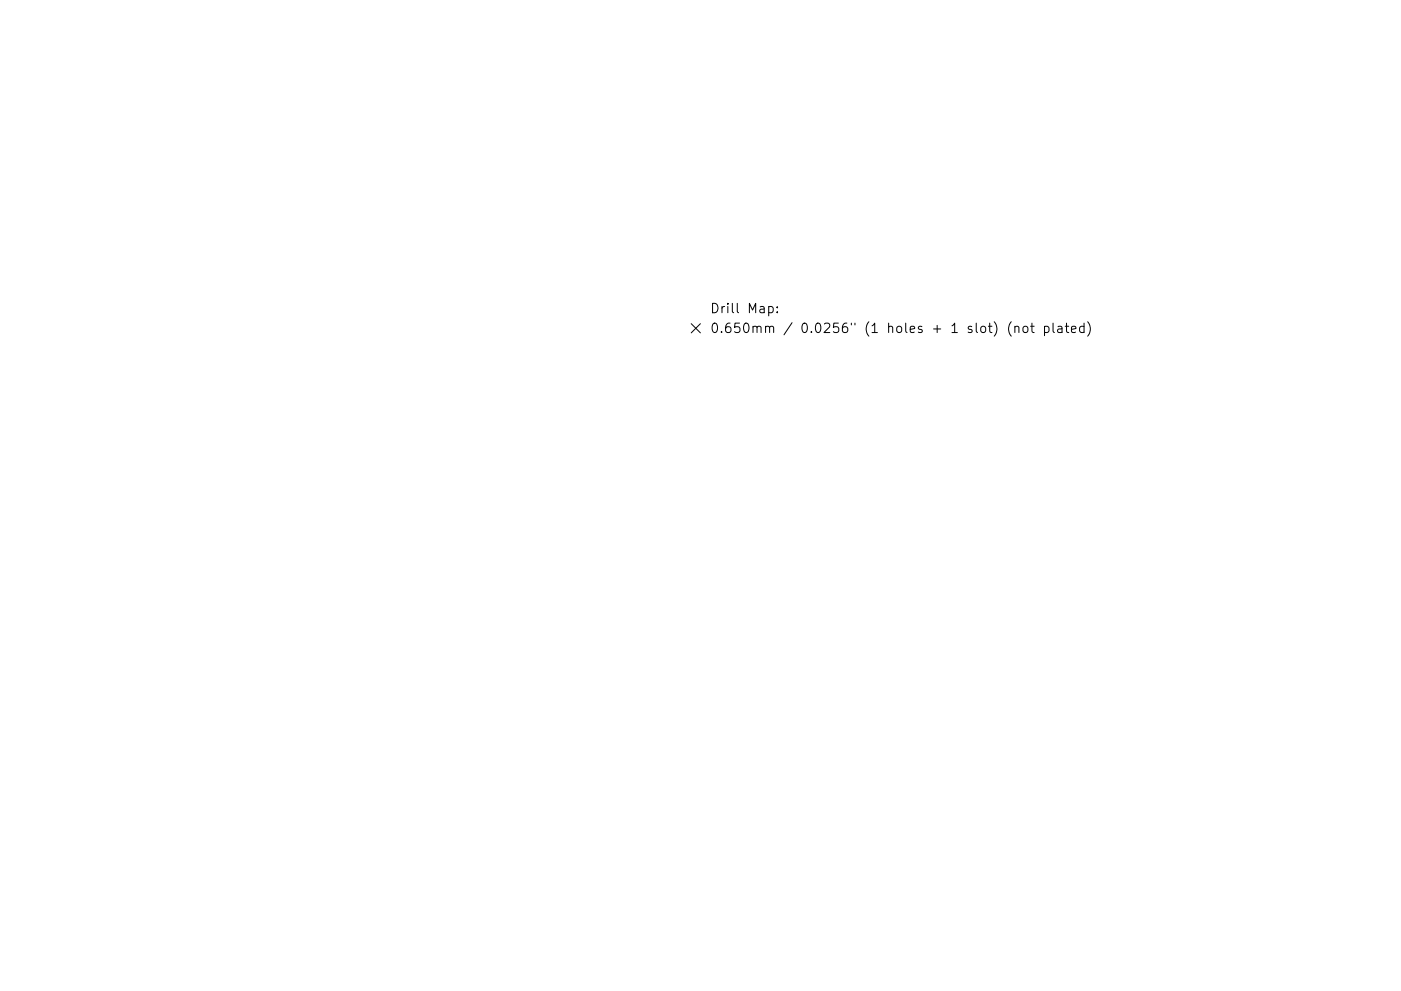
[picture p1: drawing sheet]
<svg xmlns="http://www.w3.org/2000/svg" width="297mm" height="210mm" viewBox="0 0 297 210" stroke-linecap="round" stroke-linejoin="round" font-family="sans-serif">
<defs><g id="words">
<g font-size="2.8">
<text x="150.5" y="67.1">Drill</text>
<text x="150.5" y="71.3">0.650mm</text>
<text x="158.5" y="67.1">Map:</text>
<text x="169.9" y="71.3">0.0256&quot;</text>
<text x="183.7" y="71.3">(1</text>
<text x="188.6" y="71.3">holes</text>
<text x="198.4" y="71.3">+</text>
<text x="206.2" y="71.3">slot)</text>
<text x="214.9" y="71.3">(not</text>
<text x="222.7" y="71.3">plated)</text>
</g>
</g></defs>
<g fill="none" stroke="#000" stroke-width=".21">
<path d="M146.6 68.7l1.9 1.9M148.5 68.7l-1.9 1.9M156.3 64.4v1.7l.3 .3M162.3 69.4l.3-.2 .5 .1 .1 1.3M163.2 69.5l.3-.3 .4 .1 .1 1.3M167.9 68.5l-1.7 2.5M180.5 68.6v.3M181.3 68.6v.3M201.8 69.1l.6-.5v2M201.8 70.6h1.2M206 69.3l-.4-.1-.3 .3 .1 .3 .6 .2v.5h-.7M214.4 68.3a2.29 2.29 0 0 0 0 3"/>
<path d="M221.5 69.3l.5-.1 .4 .4v.6l-.2 .3h-.7M221.5 69.2v2"/>
</g>
<use href="#words"/>
</svg>
